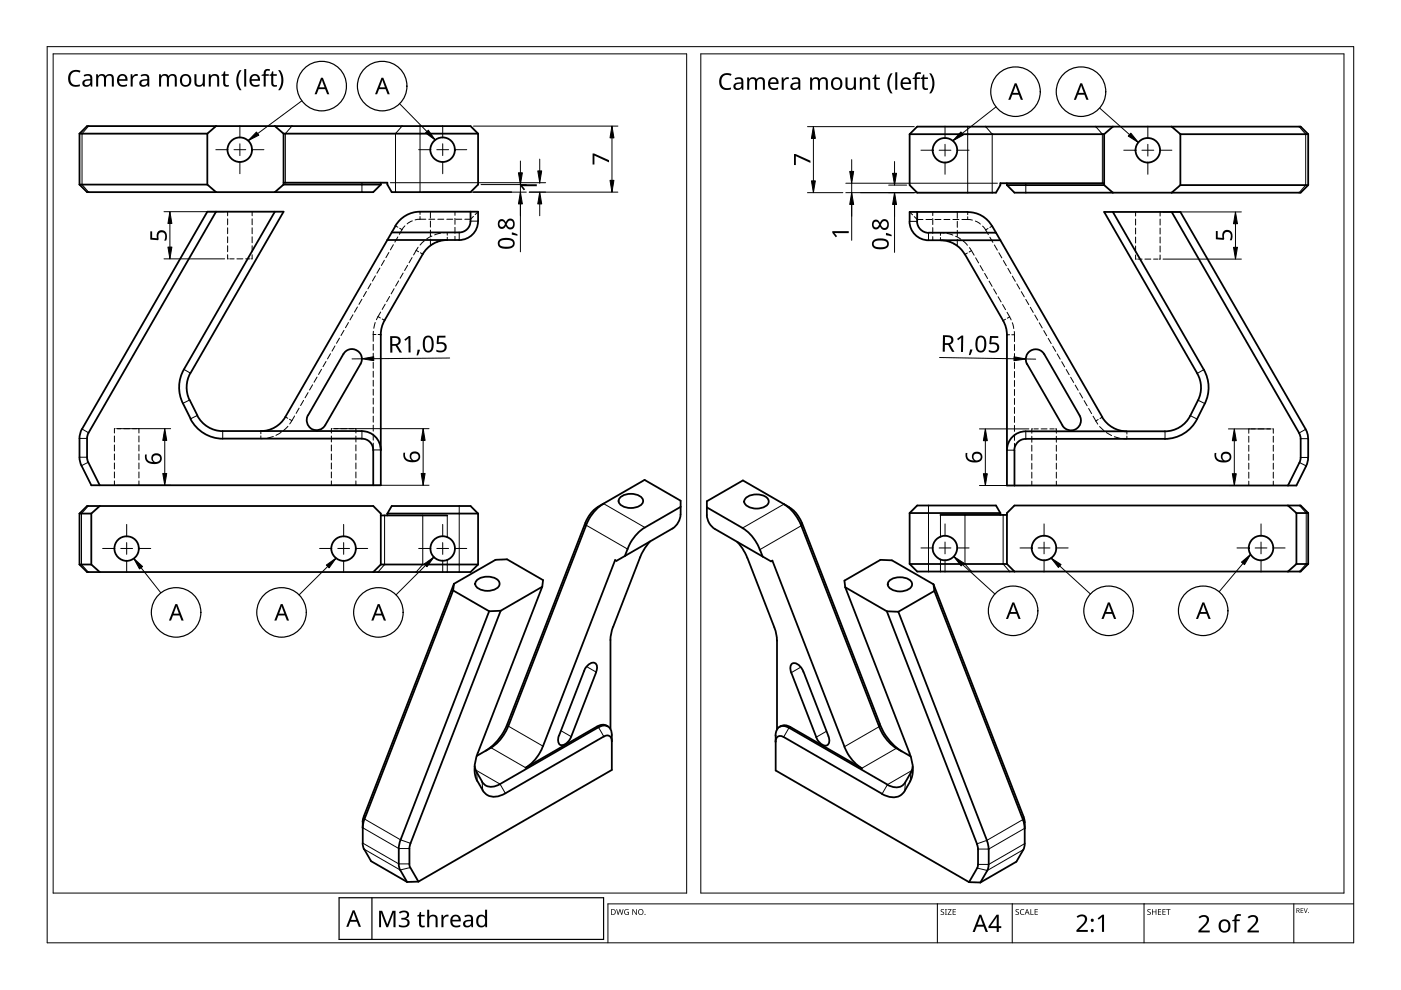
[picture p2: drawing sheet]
<svg xmlns="http://www.w3.org/2000/svg" width="297mm" height="210mm" viewBox="0 0 297 210" stroke-linecap="round" stroke-linejoin="round" font-family="sans-serif">
<g fill="none" stroke="#000" stroke-width=".38">
<path d="M16.9 39.1l1.6 1.6h60.6l1.6-1.6M16.9 39.1h27.1M16.9 28.3l1.6-1.6h81.3l1.6 1.6M16.9 28.3v10.8M44 28.3v10.8M44 39.1l1.8 1.6M44 28.3h-27.1M45.8 26.7l-1.8 1.6M58.3 26.7l1.8 1.6M60.1 28.3h41.3M60.1 39.1l-1.8 1.6M60.1 28.3v10.8"/>
<path d="M80.7 38.7v.4M80.7 39.1h-20.6M101.4 28.3v10.8l-1.6 1.6h-16.7l-1-1.6v-.4h-22M192.9 28.4v10.8l1.6 1.6h16.7l.9-1.6v-.4h22M192.9 28.4l1.6-1.6h81.3l1.6 1.6M192.9 28.4h41.2M213.5 39.2l1.6 1.6h60.7l1.6-1.6M213.5 39.2h20.6M213.5 38.8v.4M234.1 28.4v10.8M234.1 39.2l1.9 1.6M235.9 26.8l-1.8 1.6"/>
<path d="M248.4 26.8l1.9 1.6M250.3 28.4v10.8M250.3 39.2h27.1M250.3 39.2l-1.9 1.6M277.4 28.4v10.8M277.4 28.4h-27.1M45.8 44.9l-27 46.9M58.3 44.9l-19.3 33.4a7.6 7.6 0 0 0-.2 7.2M82.1 50.9l-21.6 37.5a6.1 6.1 0 0 1-5.2 3M83.8 47.9a6.1 6.1 0 0 1 5.3-3h12.3a5.6 5.6 0 0 1-1.2 4.8 4.1 4.1 0 0 1-2.9 1.2M83.9 47.9l-1.8 3M94.8 50.9a6 6 0 0 0-5.2 3l-8.1 14-.6 1.5-.2 1.6"/>
<path d="M97.4 49.3h-14.3M97.4 50.9h-15.3M99.8 44.9a4.3 4.3 0 0 1-.6 3.5 2.45 2.45 0 0 1-1.9 .9M192.8 47a4 4 0 0 0 4 3.9h15.3M194.4 47a2.48 2.48 0 0 0 2.4 2.4M194.5 44.9v2M196.9 49.3h14.3M199.4 50.9a5.9 5.9 0 0 1 5.2 3M204.6 53.9l8.1 14.1M205.1 45a5.8 5.8 0 0 1 5.3 3M205.2 44.9h-12.3v2M210.4 47.9l23.3 40.5a6.1 6.1 0 0 0 5.2 3.1"/>
<path d="M235.9 44.9l19.3 33.5a7.6 7.6 0 0 1 .2 7.2l-1.6 3.2M248.4 44.9l27 46.9M40.3 79.1a6.2 6.2 0 0 0-.1 5.7M40.4 79.1l19.7-34.2h-16.1l-26.6 46.1M80.7 70.9v32h-61.3l-2.1-4.2-.4-1v-5.2l.5-1.5M212.7 68l.6 1.4 .2 1.6M213.5 71v31.9h61.4l2-4.1M217.8 77.2a2.11 2.11 0 0 1 .7-2.8 2.11 2.11 0 0 1 2.9 .7l7.5 13M217.8 77.2l7.5 13a2.11 2.11 0 0 0 2.8 .8 2.11 2.11 0 0 0 .8-2.9M18.7 98l2.4 4.9M18.8 91.8l-.3 1.2v3.9l.2 1.2M38.8 85.5l1.6 3.3"/>
<path d="M40.2 84.8l1.7 3.3M40.4 88.8a7.8 7.8 0 0 0 6.8 4.2M41.8 88.1a6.1 6.1 0 0 0 5.4 3.3M47.2 93h29.5M47.2 91.4h29.5M69 90.1l7.5-13a2.1 2.1 0 0 0-.8-2.8 2.1 2.1 0 0 0-2.9 .7l-7.5 13.1a2.11 2.11 0 0 0 .8 2.8 2.11 2.11 0 0 0 2.8-.7M76.7 93a2.36 2.36 0 0 1 2.4 2.4v7.5M76.7 91.4a4 4 0 0 1 4 4M215.1 95.4v7.5M217.5 93.1a2.42 2.42 0 0 0-2.4 2.4M217.5 93h29.5M247 91.4l-29.5 .1a4 4 0 0 0-4 4"/>
<path d="M253.8 88.9a7.6 7.6 0 0 1-6.8 4.2M254 84.9a6.1 6.1 0 0 0-.2-5.7l-19.7-34.3h16.2l26.5 46.1 .5 1.2v.8M254 84.9a11.7 11.7 0 0 1-3.2 5.2 6.1 6.1 0 0 1-3.8 1.4M275.4 91.8l.4 1.2v4l-.3 1.1M275.5 98.1l-2.4 4.8M277.3 97v.7l-.4 1.1M277.4 93v4M16.9 108.9l1.6-1.6h60.6l1.6 1.6v10.8M16.9 108.9v10.8M16.9 119.7h2.5M16.9 119.7l1.6 1.6h81.3l1.6-1.6M19.4 108.9h-2.5"/>
<path d="M19.4 108.9v10.8M19.4 119.7l1.7 1.6M21.1 107.3l-1.7 1.6M80.7 119.7h20.7M80.7 119.7l-1.6 1.6M82.1 108.9l1-1.6h16.7l1.6 1.6M82.1 108.9v.4M82.1 108.9h19.3M94.8 109.3h-14.1M101.4 108.9v10.8M124.3 111.4l-16.6 42.6a9.4 9.4 0 0 1-3.6 4.6M127.9 106.8a9.2 9.2 0 0 0-3.7 4.6"/>
<path d="M128 106.8a7.2 7.2 0 0 0-3.8 3.7l-16.6 42.9M128 106.8l8.7-5 7.6 4.4v2.9a3.8 3.8 0 0 1-1.7 3l-11.9 6.8-.3-.1-15.3 39.4a9.4 9.4 0 0 1-3.7 4.6M131.5 105.5a3.5 3.5 0 0 1 4.8 .3 1.28 1.28 0 0 1-1.2 1.7 3.5 3.5 0 0 1-3.9-.9l-.1-.4zM133.1 116.4l-.6 1.5M136.7 111.9a9.2 9.2 0 0 0-3.6 4.5M137.8 114.8l-1.1 1.5-.8 1.5-5.9 15.1M144.3 107.5l-7.6 4.3M149.9 109.2a3.8 3.8 0 0 0 1.7 3M149.9 107.6l7.5 4.4M151.6 112.2l11.9 6.8 .3-.1 15.2 39.4a9.8 9.8 0 0 0 3.7 4.6M156.3 114.9l1.2 1.5 .9 1.9 5.8 14.7 .4 1.4 .1 1.4v18.9M157.4 112a8.8 8.8 0 0 1 3.7 4.6"/>
<path d="M158.2 105.6a3.8 3.8 0 0 1 4.4 0 1.23 1.23 0 0 1 .2 1.3 1.23 1.23 0 0 1-1.1 .7 3.5 3.5 0 0 1-3.8-.9l-.1-.3zM161.1 116.5l.6 1.5M166.2 106.9a9.3 9.3 0 0 1 3.7 4.6l16.5 42.6a9.8 9.8 0 0 0 3.7 4.6M167.3 107.6a6.6 6.6 0 0 1 2.7 3.3M167.3 107.5l-9.8-5.6-7.6 4.4v2.9M170 110.9l16.6 42.6M192.9 119.6l1.6 1.6h81.3l1.6-1.6M192.9 119.6h20.6M192.9 108.8h19.2M192.9 108.8v10.8M199.4 109.2h14.1M212.1 108.8l-.9-1.6h-16.7l-1.6 1.6"/>
<path d="M212.1 108.8v.4M213.5 119.6l1.6 1.6M273.1 107.2l1.8 1.6M274.9 108.8h2.5M274.9 108.8v10.8M274.9 119.6l-1.8 1.6M274.9 119.6h2.5M277.4 108.8v10.8M277.4 108.8l-1.6-1.6h-60.7l-1.6 1.6v10.8M96.1 125.2l7.6 4.4M96.1 125.2l-18.8 48.5-.4 1.8M96.2 123.8l-.1 1.4"/>
<path d="M96.2 123.8l-19.1 49.3-.2 1.1M96.2 123.8l8.9-5.1 2.4-.1 7.6 4.4-.1 1.4M101.1 123a3.8 3.8 0 0 1 4.5 0 1.24 1.24 0 0 1 .2 1.3 1.24 1.24 0 0 1-1.1 .8 3.5 3.5 0 0 1-3.9-.9v-.4zM103.7 129.6l-18.8 48.5-.4 1.8M106.1 129.5l-2.4 .1M106.1 129.5l-19.1 49.3M115 124.4l-13.7 35.2M115 124.4l-8.9 5.1M130 132.9l-.4 1.4-.2 1.4v18.9M179.2 124.5l8.8 5.1M179.2 124.5l13.6 35.2a7.1 7.1 0 0 1 .2 6M188 129.6l19.1 49.3"/>
<path d="M188 129.6l2.5 .1M188.6 123.1a3.9 3.9 0 0 1 4.4 0 1.25 1.25 0 0 1 .2 1.3 1.25 1.25 0 0 1-1.1 .8 3.4 3.4 0 0 1-3.8-.9l-.1-.4zM190.5 129.7l18.7 48.5M197.9 123.9l-8.8-5.1-2.4-.1-7.7 4.4 .2 1.4M197.9 123.9l19.1 49.3M197.9 123.9l.2 1.4M198.1 125.3l18.8 48.5M198.1 125.3l-7.6 4.4M101.3 159.6a7.4 7.4 0 0 0-.1 6M104.1 158.5l-3 1.8M107.6 153.4a11.8 11.8 0 0 1-4.6 5.8M118.5 156a1.35 1.35 0 0 0 .6 2 2.66 2.66 0 0 0 2-1.8"/>
<path d="M123.8 142.3a2.6 2.6 0 0 1 2-1.8 1.26 1.26 0 0 1 .6 2M123.8 142.3l-5.3 13.7M126.4 142.5l-5.3 13.7M126.6 154l-15.1 8.8M126.9 154.2a1.72 1.72 0 0 1 2-.2 1.72 1.72 0 0 1 .8 1.8v7.4l-41 23.7M126.9 154.2l-20.9 12M128 156.2a1.03 1.03 0 0 1 1.2-.1 1.03 1.03 0 0 1 .5 1.1M128 156.2l-20.9 12a3.5 3.5 0 0 1-4.3-.1l-.5-.5M128.6 153.9a1.79 1.79 0 0 0-2 .2M128.6 153.8l.3 .2M164.4 156a1.73 1.73 0 0 1 .8-1.9 1.73 1.73 0 0 1 2.1 .2l20.9 12.1M164.5 155.9v7.5l41 23.6"/>
<path d="M165.6 154a1.8 1.8 0 0 1 2 .1l15.1 8.8M165.6 153.9l-.3 .2M166.1 156.3a1.06 1.06 0 0 0-1.2-.1 1.06 1.06 0 0 0-.5 1.1M166.2 156.3l20.8 12M170.3 142.4a2.58 2.58 0 0 0-2-1.8 1.31 1.31 0 0 0-.5 2l5.3 13.7a2.61 2.61 0 0 0 2 1.8 1.29 1.29 0 0 0 .5-2M170.3 142.4l5.3 13.7M186.5 153.5a12.2 12.2 0 0 0 4.7 5.8M190.1 158.6l3 1.8M76.9 178.8l.3 1.3M76.9 174.2v4.6M84.5 179.9l.1 4 1.7 3.1M86.8 179.9v3.3"/>
<path d="M87 178.8l-.2 1.1M100.6 162.4l.4 1.4M101.1 163.7l1.1 2M101.2 165.5l1.1 2M102.2 165.7a2.55 2.55 0 0 0 3.8 .6M191.8 167.7a3 3 0 0 1-4.2 .9l-.6-.3M193 165.7l-1.2 2M193.5 162.5l-.3 1-1.3 2.4a2.33 2.33 0 0 1-3.2 .8l-.6-.3M207.1 178.9l.2 1.2M209.2 178.2l.3 .7 .1 1.2M216.9 173.8l.4 1.9M217 173.2l.2 .9v5.1l-.2 1-1.5 2.5-7.6 4.4"/>
<path d="M77.2 180l1.5 2.6 7.6 4.4M86.8 183.2l.2 .8M87 183.9l1.7 3M88.7 186.9l-2.4 .1M205.5 187l2.4 .1M207.2 184.1l-1.7 2.9M207.3 183.3l-.1 .8M207.4 180v3.3M209.6 183.3l-.2 1-1.5 2.8M209.6 180v3.3"/>
<circle cx="50.8" cy="31.7" r="2.59"/>
<circle cx="93.8" cy="31.7" r="2.59"/>
<circle cx="200.3" cy="31.9" r="2.61"/>
<circle cx="243.4" cy="31.9" r="2.6"/>
<circle cx="26.8" cy="116.3" r="2.59"/>
<circle cx="72.8" cy="116.3" r="2.6"/>
<circle cx="93.9" cy="116.3" r="2.6"/>
<circle cx="200.4" cy="116.2" r="2.61"/>
<circle cx="221.3" cy="116.2" r="2.61"/>
<circle cx="267.4" cy="116.2" r="2.6"/>
</g>
<g fill="none" stroke="#000" stroke-width=".21">
<path d="M18.8 26.7l-1.4 1.6v10.8l1.4 1.6M61.9 26.7l-1.4 1.6v10.4M76.7 38.7v2M85.2 26.7l-1.3 1.6v12.4M89.1 26.7v14M205.2 26.8v14M209 26.8l1.4 1.6v12.4M217.5 38.8v2M232.3 26.8l1.4 1.6v10.4M275.4 26.8l1.4 1.6v10.8l-1.4 1.6M97.4 49.3v1.6M99.8 46.9h1.6"/>
<path d="M192.9 46.9h1.6M196.9 49.3v1.6M39 78.3l1.4 .8M255.2 78.4l-1.4 .8M17.4 91l1.4 .8M18.5 93h-1.6M18.5 96.9h-1.6M18.7 98l-1.4 .7M40.2 84.8l-1.4 .7M41.9 88.1l-1.5 .7M47.2 91.4v1.6M76.7 91.4v1.6"/>
<path d="M79.1 95.4h1.6M213.5 95.4h1.6M217.5 91.4v1.6M247 91.4v1.6M252.4 88.1l1.4 .7M254 84.9l1.4 .7M275.5 98.1l1.4 .7M276.8 91l-1.4 .8M277.4 93h-1.6M277.4 97h-1.6M18.7 107.3l-1.4 1.6v10.8l1.4 1.6M81.5 109.3v10.4l-1.3 1.6"/>
<path d="M89.6 109.3v10.4l-1.4 1.6M94.8 109.3v4.6M94.8 118.7v2.6M97.4 107.3v14M124.1 110.8l.2 .6 8.8 5M128 106.8l8.7 5M166.2 106.9l-8.8 5.1M170 110.9l-.1 .6-8.8 5M196.9 107.2v14M199.4 109.2v4.6M199.4 118.6v2.6M204.6 109.2v10.4l1.4 1.6"/>
<path d="M212.7 109.2v10.4l1.4 1.6M275.5 107.2l1.4 1.6v10.8l-1.4 1.6M104.1 158.5l7.4 4.3M107.6 153.4l.2 .6 7.3 4.2M118.9 154.9l2.2 1.3M124.4 141.3l2 1.2M126.6 154l.3 .2 1.1 2M167.6 154.1l-.3 .2-1.1 2M169.8 141.4l-2 1.2M175.2 155l-2.1 1.3M186.6 153.5l-.2 .6-7.4 4.2M190.1 158.6l-7.4 4.3"/>
<path d="M76.9 178.8l7.6 4.4h2.3M76.9 175.5l7.6 4.4h2.3M77.1 173.1l.2 .6 7.6 4.4 2.1 .7M100.9 163.3l5.1 2.9 1.1 2M101.1 163.7l.1 1.8M102.2 165.7l.1 1.8M192 165.8l-.2 1.9M193.1 163.8l-.1 1.9M193.3 163.4l-5.1 3-1.2 1.9M217 173.2l-.1 .6-7.7 4.4-2.1 .7M217.3 175.6l-7.7 4.4h-2.2M217.3 178.9l-7.7 4.4h-2.2"/>
<path d="M77.2 180l7.6 4.5 2.2-.6M217 180.2l-7.7 4.4-2.1-.5"/>
</g>
<g fill="none" stroke="#000" stroke-width=".21">
<path d="M48.3 44.9v.9M48.3 46.4v1.3M48.3 48.3v1.3M48.3 50.2v1.3M48.3 52.1v1.3M48.3 54v.9h.1M49.6 54.9h-.9M50.2 54.9h1.3M52.1 54.9h.9M53.5 44.9v.9M53.5 46.4v1.3M53.5 48.3v1.3"/>
<path d="M53.5 50.2v1.3M53.5 52.1v1.3M53.5 54v.9h-.2M79.6 58.5l-.6 1.1M80.5 56.8l-.6 1.1M81.5 55.2l-.6 1.1M82.4 53.5l-.6 1.1M83.4 51.9l-.6 1.1M84.4 50.2l-.7 1.1M84.5 59.6l-.6 1.1M85.5 57.9l-.7 1.1M85.9 47.9l-1.2 1.8"/>
<path d="M86.4 56.3l-.6 1.1M87.4 54.6l-.7 1.1M87.4 46.8l-1.1 .7M88.2 53.1l-.5 1M88.6 52.4l-.4 .7M90 51.1l-.9 .9M90.3 46.5l-2.3 .1M90.9 46.5h1.3M91.3 44.9v1.3M91.3 46.9v1.3M91.3 48.8v1.3M91.3 50.7v1.4"/>
<path d="M91.6 50.1l-1.1 .5M91.9 51.6l-.7 .5M92.8 46.5h1.3M93.3 51.1l-.8 .3M93.4 49.5l-1.2 .3M94.7 46.5h1.3M94.8 49.3h-.8M96.5 44.9v.8M96.5 46.3v1.3M96.5 48.2v1.3M96.5 50.1v.8M96.6 46.5h1.3"/>
<path d="M100.4 45.9l-.6 .6h-1.3M101.4 44.9l-.7 .6M192.9 44.9l.6 .7M193.8 45.9l.7 .6h1.2M196.3 46.5h1.3M197.8 44.9v.8M197.8 46.3v1.3M197.8 48.3v1.2M197.8 50.2v.7M198.2 46.5h1.3M199.4 49.4h.8M200.1 46.5h1.3"/>
<path d="M200.8 49.5l1.2 .3M200.9 51.2l.8 .2M202 46.5h1.3M202.6 50.1l1.1 .6M203 50.7l-.1 1.4-.7-.4M203 44.9v1.4M203 46.9v1.3M203 48.8v1.3M203.9 46.5h1.3M204.2 51.1l.9 .9M205.1 46.5l1.1 .2M205.5 52.5l1 1.6"/>
<path d="M206.8 46.9l1.1 .6M206.9 54.7l.6 1.1M207.8 56.3l.6 1.1M208.3 47.9l.7 .8M208.8 58l.6 1.1M209 48.7l.6 1M209.7 59.6l.6 1.1M209.9 50.3l.6 1.1M210.8 51.9l.7 1.1M211.8 53.6l.6 1.1M212.7 55.2l.7 1.1M213.7 56.9l.6 1.1"/>
<path d="M214.6 58.5l.7 1.1M240.8 44.9v.9M240.8 46.4v1.3M240.8 48.3v1.3M240.8 50.3v1.2M240.8 52.2v1.2M240.8 54.1v.8h.1M241.2 54.9h.9M242.7 54.9h1.3M245.5 54.9h-.9M246 44.9v.9M246 46.4v1.3"/>
<path d="M246 48.3v1.3M246 50.3v1.2M246 52.2v1.2M246 54.1v.8h-.2M67.2 79.9l-.6 1.1M68.2 78.3l-.7 1.1M69.1 76.6l-.6 1.1M70.1 75l-.7 1.1M71 73.3l-.6 1.1M72 71.7l-.7 1.1M72.9 70l-.6 1.1M73.9 68.4l-.7 1.1"/>
<path d="M74.8 66.7l-.6 1.1M75.8 65.1l-.6 1.1M76.7 63.4l-.6 1.1M77.7 61.8l-.6 1.1M78.6 60.1l-.6 1.1M79.1 70.9v1.5M79.1 73v1.3M79.1 74.9v1.3M79.1 76.8v1.3M79.1 78.7v1.3M79.2 70.2l-.1 .8M79.5 68.4l-.3 1.2"/>
<path d="M80.1 67.2l-.3 .6M80.7 66.2l-.5 .9M81.7 64.5l-.7 1.1M82.6 62.9l-.6 1.1M83.6 61.2l-.7 1.1M210.7 61.3l.6 1.1M211.6 62.9l.6 1.1M212.6 64.6l.6 1.1M213.5 66.2l.6 1M214 67.2l.4 .6M214.6 68.4l.3 1.3M215.1 70.3v.7"/>
<path d="M215.1 71v1.4M215.1 73.1v1.2M215.1 75v1.2M215.1 76.9v1.2M215.1 78.8v1.2M215.6 60.2l.6 1.1M216.5 61.8l.7 1.1M217.5 63.5l.6 1.1M218.4 65.1l.7 1.1M219.4 66.8l.6 1.1M220.3 68.4l.7 1.1M221.3 70.1l.6 1.1"/>
<path d="M222.2 71.7l.7 1.1M223.2 73.4l.6 1.1M224.1 75l.7 1.1M225.1 76.7l.6 1.1M226.1 78.3l.6 1.1M227 80l.6 1.1M24.3 92.4v1.3M24.3 94.3v1.3M24.3 96.3v1.2M24.3 98.2v1.2M24.4 90.9h-.1v.9M24.7 90.9h.9"/>
<path d="M26.2 90.9h1.3M29 90.9h-.9M29.3 90.9h.2v.9M29.5 92.4v1.3M29.5 94.3v1.3M29.5 96.3v1.2M29.5 98.2v1.2M56.1 93h-.8M58 92.6l-1.3 .3M59.6 91.7l-1.1 .6M61 90.4l-.9 .9M61.8 89.2l-.4 .7"/>
<path d="M62.5 88.2l-.6 1M63.4 86.5l-.6 1.1M64.4 84.9l-.7 1.1M65.3 83.2l-.6 1.1M66.3 81.6l-.7 1.1M70.3 92.4v1.3M70.3 94.3v1.3M70.3 96.3v1.2M70.3 98.2v1.2M70.4 90.9h-.1v.9M70.7 90.9h.9M72.2 90.9h1.3"/>
<path d="M75 90.9h-.9M75.3 90.9h.2v.9M75.5 92.4v1.3M75.5 94.3v1.3M75.5 96.3v1.2M75.5 98.2v1.2M79.1 80.6v1.3M79.1 82.5v1.3M79.1 84.4v1.3M79.1 86.3v1.3M79.1 88.2v1.3M79.1 90.1v1.3"/>
<path d="M79.1 92v1.3M79.1 94v1.4M215.1 80.7v1.2M215.1 82.6v1.2M215.1 84.5v1.3M215.1 86.4v1.3M215.1 88.3v1.3M215.1 90.2v1.3M215.1 92.1v1.3M215.1 94v1.4M218.8 92.5v1.3M218.8 94.4v1.3"/>
<path d="M218.8 96.3v1.3M218.8 98.2v1.3M218.9 90.9h-.1v1M220.1 90.9h-.9M220.7 90.9h1.3M222.6 90.9h.9M223.8 90.9h.2v1M224 92.5v1.3M224 94.4v1.3M224 96.3v1.3M224 98.2v1.3M228 81.6l.6 1.1"/>
<path d="M228.9 83.3l.6 1.1M229.9 84.9l.6 1.1M230.8 86.6l.6 1.1M231.8 88.2l.9 1.7M233.1 90.4l1 .9M234.6 91.7l1.1 .6M236.3 92.6l1.1 .3M238.1 93l.8 .1M264.8 92.5v1.3M264.8 94.4v1.3M264.8 96.3v1.3M264.8 98.2v1.3"/>
<path d="M264.9 90.9h-.1v1M266.1 90.9h-.9M266.7 90.9h1.3M268.6 90.9h.9M269.8 90.9h.2v1M270 92.5v1.3M270 94.4v1.3M270 96.3v1.3M270 98.2v1.3M24.3 100.1v1.2M24.3 102v.9M29.5 100.1v1.2"/>
<path d="M29.5 102v.9M70.3 100.1v1.2M70.3 102v.9M75.5 100.1v1.2M75.5 102v.9M218.8 100.1v1.3M218.8 102v.9M224 100.1v1.3M224 102v.9M264.8 100.1v1.3M264.8 102v.9M270 100.1v1.3"/>
<path d="M270 102v.9"/>
</g>
<g fill="none" stroke="#000" stroke-width=".21">
<path d="M83.9 47.9l.5 .3M84.7 48.4l.5 .3M88.2 53.1l.5 .3M89.1 44.9v.6M89.1 45.9v.6M89.1 53.6l.5 .3M94.8 49.3v.6M94.8 50.3v.6M199.4 49.3v.6M199.4 50.4v.5M205.1 53.7l-.5 .2M205.2 44.9v.6"/>
<path d="M205.2 46v.5M206 53.1l-.5 .3M209.5 48.5l-.5 .2M210.4 47.9l-.5 .3M79.1 70.9h.6M80.2 67.1l.4 .3M80.2 70.9h.5M81 67.6l.5 .3M213.2 67.7l-.5 .3M213.5 71h.6M214.1 67.2l-.5 .3M214.5 71h.6"/>
<path d="M55.3 91.4v.6M55.3 92.4v.6M60.5 88.4l.5 .3M61.4 88.9l.5 .3M232.8 89l-.5 .2M233.7 88.4l-.5 .3M238.9 91.4v.6M238.9 92.5v.5"/>
</g>
<path d="M198.7 191.6v8.3M214.6 191.6v8.3M242.6 191.6v8.3M274.3 191.6v8.3M287 191.6h-158.1v8.3" fill="none" stroke="#000" stroke-width=".21"/>
<g fill="#000">
<path d="M130.7 192.8h.1l.3 1 .3-1h.1l.3 1 .2-1h.2l-.3 1.2h-.2l-.3-1.1-.3 1.1h-.1zM132.5 192.9l.6-.2 .2 .1v.1a.5 .5 0 0 0-.8 .4 .5 .5 0 0 0 .7 .5v-.3h-.3v-.2h.4v.6a.66 .66 0 0 1-.8-.1 .66 .66 0 0 1 0-.9zM134.1 192.8h.1l.7 1v-1h.1v1.2h-.1l-.7-1v1h-.1zM199.5 192.9l.4-.2 .3 .1-.1 .1a.25 .25 0 0 0-.4-.1 .25 .25 0 0 0 0 .4l.4 .2 .1 .4-.4 .2-.4-.1 .1-.1a.27 .27 0 0 0 .4 .1 .27 .27 0 0 0 0-.4l-.4-.3zM200.3 192.8h.5l-.2 .1v1l.2 .1h-.5l.2-.1v-1zM200.9 192.8h.8l-.6 1h.7v.2h-.9l.6-1.1h-.6zM202 192.8h.7v.1h-.6v.4h.5v.1h-.5v.4h.6v.2h-.7zM215.4 192.9l.4-.2 .2 .1v.1a.25 .25 0 0 0-.4-.1 .25 .25 0 0 0 0 .4l.4 .2v.4l-.4 .2-.3-.1 .1-.1a.27 .27 0 0 0 .4 .1 .27 .27 0 0 0-.1-.4l-.3-.3zM216.4 192.9l.4-.2 .4 .1-.1 .1a.49 .49 0 0 0-.7 .5 .49 .49 0 0 0 .7 .4 .57 .57 0 0 1-.8 0 .57 .57 0 0 1 .1-.8zM218.5 192.8h.1v1h.6v.2h-.7zM219.4 192.8h.6v.1h-.5v.4h.5v.1h-.5v.4h.5v.2h-.6zM228.3 194.3a1.21 1.21 0 0 1 1.4-.4 1.21 1.21 0 0 1 .8 1.2l-.4 .7-1.3 1.4h1.8v.4h-2.4v-.4l1.2-1.2a1.03 1.03 0 0 0 .3-1.7h-.5l-.7 .3z"/>
<path d="M232.7 194.7l1-.8h.4v3.7h-.5l.1-3.2-.7 .6zM243.3 192.9l.4-.2 .3 .1-.1 .1a.25 .25 0 0 0-.4-.1 .25 .25 0 0 0 0 .4l.4 .2 .1 .4-.4 .2-.4-.1 .1-.1a.27 .27 0 0 0 .5 .1 .27 .27 0 0 0-.1-.4l-.4-.3zM244.3 192.8h.1v.5h.6v-.5h.2v1.2h-.2v-.6h-.6v.6h-.1zM245.5 192.8h.7v.1h-.5v.4h.5v.1h-.5v.4h.5v.2h-.7zM246.5 192.8h.6v.1h-.5v.4h.5v.1h-.5v.4h.5v.2h-.6zM247.3 192.8h.9v.1h-.4v1.1h-.2v-1.1h-.3zM254.1 194.4a1.21 1.21 0 0 1 1.4-.4 1.21 1.21 0 0 1 .8 1.2l-.3 .7-1.4 1.4h1.9v.4h-2.4v-.4l1.1-1.1a1.03 1.03 0 0 0 .3-1.8h-.5l-.6 .3zM261.9 194l.5-.2h.5l.2 .1-.1 .3a.58 .58 0 0 0-.7 .1 .58 .58 0 0 0-.1 .7h.7v.3h-.7v2.4h-.5v-2.4h-.5v-.2l.5-.2zM264.5 194.4a1.21 1.21 0 0 1 1.4-.4 1.21 1.21 0 0 1 .8 1.2l-.3 .7-1.3 1.4h1.8v.4h-2.4v-.4l1.1-1.1a1.03 1.03 0 0 0 .3-1.8h-.5l-.6 .3zM275.8 192.6h.5v.1h-.4v.3h.4v.1h-.4v.4h.4v.1h-.5zM276.4 192.6h.1l.3 .8 .3-.8h.2l-.4 1h-.1z"/>
<path d="M129.6 192.8h.3a.55 .55 0 0 1 .6 .6 .56 .56 0 0 1-.6 .6h-.3zM129.7 192.9v.9h.2a.43 .43 0 0 0 .5-.4 .41 .41 0 0 0-.5-.5z"/>
<path d="M135.2 193.4a.61 .61 0 0 1 1.2 0 .61 .61 0 0 1-1.2 0zM135.6 193a.47 .47 0 0 0-.1 .7 .47 .47 0 0 0 .7-.1 .45 .45 0 0 0 0-.6 .45 .45 0 0 0-.6 0z"/>
<path d="M207.6 193.9h.4l1.5 3.7h-.5l-.5-1.1h-1.4l-.4 1.1h-.5zM207.8 194.4l-.5 1.7h1.1z"/>
<path d="M211.3 193.9h.5v2.5h.5v.4h-.5v.8h-.5v-.8h-1.7v-.4zM211.3 194.4l-1.3 2h1.3z"/>
<path d="M217.7 192.8h.1l.5 1.2h-.2l-.1-.4h-.5l-.1 .4h-.2zM217.8 192.9l-.2 .6h.4z"/>
<path d="M258.7 195.3a1.28 1.28 0 0 1 1.5-.3 1.28 1.28 0 0 1 .7 1.3 1.3 1.3 0 0 1-1.5 1.4 1.3 1.3 0 0 1-1-1.7zM259.1 195.4l-.3 .9a.83 .83 0 0 0 .8 1.1 .83 .83 0 0 0 .8-1.1 .84 .84 0 0 0-.3-.9 .84 .84 0 0 0-1 0z"/>
<path d="M274.9 192.6h.3a.29 .29 0 0 1 .3 .2 .29 .29 0 0 1-.2 .3l.3 .5h-.2l-.2-.4h-.2v.4h-.1zM275 192.7v.3h.2a.19 .19 0 0 0 .2-.1 .19 .19 0 0 0-.3-.2z"/>
<circle cx="136.8" cy="193.9" r=".11"/>
<circle cx="231.6" cy="197.3" r=".33"/>
<circle cx="231.6" cy="195.1" r=".34"/>
<circle cx="277.5" cy="193.5" r=".09"/>
</g>
<path d="M10 9.9h277v190h-277z" fill="none" stroke="#000" stroke-width=".21"/>
<g fill="#000">
<path d="M80.4 193.1h.6l1.1 2.9 1.1-2.9h.7v3.5h-.5l.1-3.1-1.2 3.1h-.4l-1.1-3.1v3.1h-.4zM84.6 193.4a1.25 1.25 0 0 1 1.2-.4 1.25 1.25 0 0 1 .9 .9 .85 .85 0 0 1-.7 .9 .93 .93 0 0 1 .9 1 .93 .93 0 0 1-1.1 .8l-1.2-.1v-.5a1.24 1.24 0 0 0 1.8-.2 .71 .71 0 0 0-1-.8h-.3v-.4a.81 .81 0 0 0 .9-.1 .81 .81 0 0 0 .3-.8 1.02 1.02 0 0 0-1.5 0zM89 193.4h.3v.6h.7v.3h-.7v1.5l.2 .5 .6-.1v.4a.8 .8 0 0 1-1.3-.8v-1.5h-.3v-.2l.3-.2zM90.6 192.9h.4v1.4a1 1 0 0 1 1.1-.3 1 1 0 0 1 .7 .9v1.7h-.4v-1.7a.7 .7 0 0 0-.9-.6 .7 .7 0 0 0-.5 .9v1.4h-.4zM93.6 194h.3l.1 .5 .5-.5h.6v.3h-.5a.84 .84 0 0 0-.6 .9v1.4h-.4z"/>
<path d="M74.8 193h.4l1.3 3.5h-.4l-.4-1.1h-1.4l-.4 1.1h-.5zM75 193.5l-.6 1.5h1.1z"/>
<path d="M95.8 194.3a1.13 1.13 0 0 1 1.4-.2 1.13 1.13 0 0 1 .5 1.3h-1.8a1 1 0 0 0 .6 .9 1 1 0 0 0 1.1-.2v.4l-.9 .1a1.39 1.39 0 0 1-1.2-.8 1.39 1.39 0 0 1 .3-1.5zM96.1 194.5l-.2 .5h1.3a.65 .65 0 0 0-.3-.7 .65 .65 0 0 0-.8 .2z"/>
<path d="M98.5 194.2a1.07 1.07 0 0 1 1.1-.3 1.07 1.07 0 0 1 .7 .9v1.8h-.3l-.1-.4a.85 .85 0 0 1-1.3 .3 .85 .85 0 0 1 .1-1.3l1.2-.2a.61 .61 0 0 0-.3-.7 .61 .61 0 0 0-.7 0l-.3 .2zM98.7 195.5v.1a.55 .55 0 0 0 .2 .7 .55 .55 0 0 0 .8-.2l.2-.8z"/>
<path d="M101.4 194.1a1.1 1.1 0 0 1 1.5 .2l-.1-1.4h.5v3.7h-.4l-.1-.4-.3 .3-.5 .1a1.44 1.44 0 0 1-1.1-1 1.44 1.44 0 0 1 .5-1.5zM101.7 194.4a1.14 1.14 0 0 0 .4 1.9 1.06 1.06 0 0 0 .6-1.8l-.4-.2z"/>
</g>
<path d="M71.9 190.3h56.1v8.9h-56.1zM78.9 190.3v8.9" fill="none" stroke="#000" stroke-width=".25"/>
<g fill="none" stroke="#000" stroke-width=".21">
<path d="M45.8 31.7h2.6M50.9 34.2v2.6M50.9 26.6v2.6M50.9 30.5v2.5M52.1 31.7h-2.5M56 31.7h-2.6M88.8 31.7h2.6M93.9 26.6v2.6M93.9 30.5v2.5M93.9 34.2v2.6M95.1 31.7h-2.5M99 31.7h-2.6"/>
<path d="M195.3 31.8h2.6M200.4 34.3v2.6M200.4 26.7v2.6M200.4 30.6v2.5M201.6 31.8h-2.5M205.5 31.8h-2.6M238.3 31.8h2.6M243.4 26.7v2.6M243.4 30.6v2.5M243.4 34.3v2.6M244.6 31.8h-2.5M248.5 31.8h-2.6"/>
<path d="M24.4 116.3h-2.6M25.6 116.3h2.5M26.9 118.8v2.6M26.9 111.2v2.6M26.9 115v2.5M29.4 116.3h2.6M70.4 116.3h-2.6M71.6 116.3h2.5M72.9 111.2v2.6M72.9 115v2.5M72.9 118.8v2.6M75.4 116.3h2.6"/>
<path d="M91.4 116.3h-2.6M92.6 116.3h2.5M93.9 111.2v2.6M93.9 115v2.5M93.9 118.8v2.6M96.4 116.3h2.6M197.9 116.2h-2.6M199.1 116.2h2.5M200.4 118.7v2.6M200.4 111.1v2.6M200.4 114.9v2.5M202.9 116.2h2.6"/>
<path d="M218.9 116.2h-2.6M220.1 116.2h2.5M221.4 111.1v2.6M221.4 114.9v2.5M221.4 118.7v2.6M223.9 116.2h2.6M264.9 116.2h-2.6M266.1 116.2h2.5M267.4 111.1v2.6M267.4 114.9v2.5M267.4 118.7v2.6M269.9 116.2h2.6"/>
</g>
<g fill="none" stroke="#000" stroke-width=".21">
<path d="M82.8 38.7h32.9M100.4 26.7h30.6M110.3 34.1v2.5M110.3 39.1v14.3M111.6 39.1h-9.6M114.4 33.7v2.5M114.4 38.7v.2M129.7 29.2v9M172.5 29.3v9M179.3 38.8h32.2M180.6 33.8v2.5M180.6 38.8v12.2"/>
<path d="M188.4 39.2h3.8M189.7 34.2v2.5M193.8 26.8h-22.6M34.8 44.9h12.8M36 47.4v5M47.6 54.9h-12.8M111.6 40.7h-21.9M114.4 43.2v2.5M131 40.7h-18.8M178.7 40.8h-7.5M189.7 42.7v10.8M210.5 40.8h-31.2"/>
<path d="M261.9 47.4v5M263.2 54.9h-16.6M263.2 44.9h-16.6M76.7 76.1h-2.1M95.3 75.9l-16.1 .2M199.2 75.8l15.8 .3M217.5 76.1h2.1M34.9 93.4v7M36.2 90.9h-11.3M89.7 93.4v7M91 90.9h-20.1M208.9 93.4v7"/>
<path d="M218.1 90.9h-10.4M261.7 93.4v7M269.3 90.9h-8.9M24.9 102.9h11.3M70.9 102.9h20.1M207.7 102.9h10.4M260.4 102.9h8.9"/>
</g>
<g fill="#000" stroke="#000" stroke-width=".21">
<path d="M109.9 36.6h.9l-.5 2.5zM114 36.2h.9l-.5 2.5zM129.7 26.7l.5 2.5h-.9zM129.3 38.2h.9l-.5 2.5zM172.5 26.8l.4 2.5h-.9zM172 38.3h.9l-.4 2.5zM180.2 36.3h.8l-.4 2.5zM189.2 36.7h.9l-.4 2.5zM36 44.9l.4 2.5h-.8zM35.6 52.4h.8l-.4 2.5zM110.3 40.7l.5 2.5h-.9zM114.4 40.7l.5 2.5h-.9z"/>
<path d="M180.6 40.8l.4 2.5h-.8zM189.7 40.8l.4 2.5h-.9zM261.9 44.9l.5 2.5h-.9zM261.5 52.4h.9l-.5 2.5zM76.7 76.1l2.5-.5v.9zM215 75.7l2.5 .4-2.5 .4zM34.9 90.9l.4 2.5h-.8zM89.7 90.9l.4 2.5h-.8zM208.9 90.9l.4 2.5h-.8zM261.7 90.9l.4 2.5h-.8zM34.5 100.4h.8l-.4 2.5zM89.3 100.4h.8l-.4 2.5z"/>
<path d="M208.5 100.4h.8l-.4 2.5zM261.3 100.4h.8l-.4 2.5z"/>
</g>
<g fill="#000">
<path d="M14.9 15.3a1.95 1.95 0 0 1 2.2-.3l-.2 .4a1.36 1.36 0 0 0-1.7 .2 1.36 1.36 0 0 0-.2 1.6 1.32 1.32 0 0 0 1.9 .7v.4a1.77 1.77 0 0 1-2-.3 1.77 1.77 0 0 1-.3-2.1zM20.4 15.7h.3l.1 .4a.99 .99 0 0 1 1.6 0 .93 .93 0 0 1 1.1-.4 .93 .93 0 0 1 .6 1v1.7h-.4v-1.7a.64 .64 0 0 0-.8-.6 .64 .64 0 0 0-.4 .8v1.5h-.5v-1.7a.66 .66 0 0 0-.8-.6 .66 .66 0 0 0-.4 .9v1.4h-.4zM27.7 15.7h.4v.5l.5-.4 .6-.1v.4h-.5a.84 .84 0 0 0-.6 .9v1.4h-.4zM33.7 15.7h.4v.4a.99 .99 0 0 1 1.7 0 .93 .93 0 0 1 1-.4 .93 .93 0 0 1 .7 1v1.7h-.4v-1.7a.64 .64 0 0 0-.8-.6 .64 .64 0 0 0-.5 .8v1.5h-.4v-1.7a.66 .66 0 0 0-.8-.6 .66 .66 0 0 0-.4 .9v1.4h-.5zM41.2 15.7h.5v1.7a.7 .7 0 0 0 .8 .6 .7 .7 0 0 0 .5-.9v-1.4h.4v2.7h-.3l-.1-.4a1.01 1.01 0 0 1-1.1 .4 1.01 1.01 0 0 1-.7-.9zM44.3 15.7h.3l.1 .4a1 1 0 0 1 1.1-.4 1 1 0 0 1 .7 1v1.7h-.5v-1.7a.7 .7 0 0 0-.8-.6 .7 .7 0 0 0-.5 .9v1.4h-.4zM47.5 15.1h.2v.6h.8v.4h-.8v1.5l.3 .4h.5v.3a.8 .8 0 0 1-1.2-.7v-1.5h-.4v-.2l.4-.2zM50.8 14.9h.4a3.6 3.6 0 0 0 0 4.2 .98 .98 0 0 1-.9-.9 3.6 3.6 0 0 1 .5-3.3zM56.1 14.9l.5-.3h.4l.3 .1-.1 .3a.55 .55 0 0 0-.7 .1 .55 .55 0 0 0-.2 .6h.7v.4h-.7v2.3h-.4v-2.3h-.5v-.2l.5-.2zM57.7 15.1h.2v.6h.8v.4h-.8v1.5l.3 .4h.5v.3a.8 .8 0 0 1-1.2-.7v-1.5h-.4v-.2l.4-.2zM59 14.9a.99 .99 0 0 1 .9 .9l.2 1.2a3.2 3.2 0 0 1-.7 2.1h-.4a3.6 3.6 0 0 0 0-4.2zM152.9 16a1.95 1.95 0 0 1 2.2-.3l-.2 .4-.9-.2a1.43 1.43 0 0 0-1.1 1.4 1.43 1.43 0 0 0 1.2 1.4l.9-.1v.3a1.77 1.77 0 0 1-2.1-.3 1.77 1.77 0 0 1-.3-2z"/>
<path d="M158.4 16.4h.4v.4a.99 .99 0 0 1 1.6 0 .93 .93 0 0 1 1.1-.4 .93 .93 0 0 1 .7 .9v1.7h-.5v-1.7a.64 .64 0 0 0-.7-.6 .64 .64 0 0 0-.5 .9v1.4h-.4v-1.7a.66 .66 0 0 0-.8-.6 .66 .66 0 0 0-.5 1v1.3h-.4zM165.7 16.4h.4l.1 .5 .4-.5h.7l-.1 .4h-.5a.84 .84 0 0 0-.5 .8v1.4h-.5zM171.8 16.4h.3l.1 .4a.99 .99 0 0 1 1.6 0 .93 .93 0 0 1 1.1-.4 .93 .93 0 0 1 .6 .9v1.7h-.4v-1.7a.64 .64 0 0 0-.8-.6 .64 .64 0 0 0-.4 .9v1.4h-.5v-1.7a.66 .66 0 0 0-.8-.6 .66 .66 0 0 0-.4 1v1.3h-.4zM179.3 16.4h.4v1.7a.7 .7 0 0 0 .8 .6 .7 .7 0 0 0 .5-.9v-1.4h.5v2.6h-.4v-.3a1.01 1.01 0 0 1-1.1 .3 1.01 1.01 0 0 1-.7-.9zM182.3 16.4h.3l.1 .4a1 1 0 0 1 1.1-.4 1 1 0 0 1 .7 .9v1.7h-.4v-1.6a.7 .7 0 0 0-.9-.7 .7 .7 0 0 0-.5 1v1.3h-.4zM185.5 15.8h.3v.6h.7v.3h-.7v1.6l.2 .4h.6v.3a.8 .8 0 0 1-1.2-.7v-1.6h-.4v-.2l.4-.1zM188.8 15.5h.5a3.6 3.6 0 0 0-.1 4.3 .98 .98 0 0 1-.9-.9l-.2-1.2a3.3 3.3 0 0 1 .7-2.2zM194.2 15.5l.4-.2h.4l.3 .1-.1 .3a.55 .55 0 0 0-.7 .1 .55 .55 0 0 0-.1 .6h.6v.3h-.6v2.3h-.5v-2.3h-.4v-.2l.4-.1zM195.7 15.8h.3v.6h.7v.3h-.7v1.6l.2 .4h.5v.3a.8 .8 0 0 1-1.2-.7v-1.6h-.3v-.2l.3-.1zM197 15.5a.99 .99 0 0 1 .9 1l.2 1.2a3.2 3.2 0 0 1-.7 2.1h-.4a3.6 3.6 0 0 0 0-4.3zM110.3 39.1h3.5v.4h-3l.5 .6-.2 .3-.8-1zM125.6 32.5h.4l3.1 1.5v.4l-3.1-1.4v1.9h-.4z"/>
<path d="M168.3 32.7h.4l3.1 1.4v.4l-3.1-1.4v1.9h-.4zM31.9 49.1h.4v1.3l1 .1a1.17 1.17 0 0 1 .9-1.7 1.17 1.17 0 0 1 1.2 1.6l-.2 .6h-.4a1.03 1.03 0 0 0-.5-1.8 .93 .93 0 0 0-.7 1.5l-.1 .2-1.6-.1zM108.5 49.3l1.2 .4v.3l-1.2-.2zM176.5 49h3.4v.4h-3l.6 .7-.3 .2-.7-.9zM187.8 49.4l1.2 .4v.3l-1.2-.2zM257.8 49h.4v1.4h1a1.17 1.17 0 0 1 .9-1.7 1.17 1.17 0 0 1 1.2 1.6l-.2 .6h-.4a1.03 1.03 0 0 0-.5-1.7 .93 .93 0 0 0-.6 1.4l-.2 .3-1.6-.2zM85.7 72l1-.8h.3v3.5h-.4v-3l-.7 .6zM88.5 74.1l.5 .1-.4 1.1h-.3zM92.7 71.2h1.7v.4h-1.3l-.1 1a1.17 1.17 0 0 1 1.7 .9 1.17 1.17 0 0 1-1.6 1.2l-.6-.2v-.4a1.03 1.03 0 0 0 1.8-.5 .93 .93 0 0 0-1.5-.6l-.2-.2zM202.9 71.9l1-.8h.3v3.5h-.5l.1-3-.7 .5zM205.7 74.1l.5 .1-.5 1.1h-.3zM209.9 71.2l1.8 .1-.1 .4-1.3-.1-.1 1a1.17 1.17 0 0 1 1.7 1 1.17 1.17 0 0 1-1.6 1.2l-.7-.2v-.4a1.03 1.03 0 0 0 1.8-.5 .93 .93 0 0 0-1.4-.7l-.3-.1z"/>
<path d="M17.7 15.9a1.07 1.07 0 0 1 1.2-.2 1.07 1.07 0 0 1 .7 .9v1.8h-.3l-.1-.4a.85 .85 0 0 1-1.4 .3 .85 .85 0 0 1 .1-1.4l1.3-.1a.61 .61 0 0 0-.3-.7 .61 .61 0 0 0-.7 0l-.3 .1zM18 17.3l-.1 .1a.43 .43 0 0 0 .1 .5 .43 .43 0 0 0 .4 .2 .75 .75 0 0 0 .7-1z"/>
<path d="M25.1 16.1a1.13 1.13 0 0 1 1.4-.3 1.13 1.13 0 0 1 .5 1.3h-1.8a1 1 0 0 0 .6 .9 1 1 0 0 0 1.1-.1v.3a1.42 1.42 0 0 1-1.9-.2 1.42 1.42 0 0 1 .1-1.9zM25.5 16.2l-.2 .6h1.3a.63 .63 0 0 0-.6-.8z"/>
<path d="M29.8 15.9a1.07 1.07 0 0 1 1.1-.2 1.07 1.07 0 0 1 .7 .9v1.8h-.3v-.4a.85 .85 0 0 1-1.4 .3 .85 .85 0 0 1 .1-1.4l1.2-.1a.61 .61 0 0 0-.2-.7 .61 .61 0 0 0-.7 0l-.4 .1zM30.1 17.3l-.1 .1a.43 .43 0 0 0 0 .5 .43 .43 0 0 0 .5 .2 .75 .75 0 0 0 .7-1z"/>
<path d="M38.5 16a1.33 1.33 0 0 1 2 .6 1.33 1.33 0 0 1-1.2 1.8 1.39 1.39 0 0 1-1.1-.9 1.39 1.39 0 0 1 .3-1.5zM38.9 16.2a1.12 1.12 0 0 0 .5 1.8 1.03 1.03 0 0 0 .7-1 1.03 1.03 0 0 0-.7-1z"/>
<path d="M53.2 16.1a1.13 1.13 0 0 1 1.4-.3 1.13 1.13 0 0 1 .5 1.3h-1.8a1 1 0 0 0 .6 .9 1 1 0 0 0 1.1-.1v.3l-.9 .2a1.39 1.39 0 0 1-1.2-.9 1.39 1.39 0 0 1 .3-1.4zM53.6 16.2l-.3 .6h1.4a.65 .65 0 0 0-.4-.7 .65 .65 0 0 0-.7 .1z"/>
<path d="M68.1 16.5h.4l1.3 3.5h-.4l-.5-1.1h-1.3l-.5 1.1h-.4zM68.3 16.9l-.6 1.6h1.1z"/>
<path d="M80.9 16.5h.4l1.3 3.5h-.4l-.4-1.1h-1.4l-.4 1.1h-.5zM81.1 16.9l-.6 1.6h1.1z"/>
<path d="M155.8 16.6a1.07 1.07 0 0 1 1.1-.3 1.07 1.07 0 0 1 .7 1v1.7h-.3l-.1-.3a.85 .85 0 0 1-1.3 .3 .85 .85 0 0 1 .1-1.4l1.2-.1a.61 .61 0 0 0-.2-.7 .61 .61 0 0 0-.7 0l-.4 .1zM156 18v.1a.53 .53 0 0 0 .2 .6 .53 .53 0 0 0 .7-.1l.2-.3 .1-.5z"/>
<path d="M163.2 16.7a1.13 1.13 0 0 1 1.3-.2 1.13 1.13 0 0 1 .6 1.3h-1.8a1 1 0 0 0 .6 .9 1 1 0 0 0 1.1-.2v.4l-.9 .2a1.39 1.39 0 0 1-1.2-.9 1.39 1.39 0 0 1 .3-1.5zM163.5 16.9l-.2 .6h1.3a.65 .65 0 0 0-.3-.7 .65 .65 0 0 0-.8 .1z"/>
<path d="M167.9 16.6a1.07 1.07 0 0 1 1.1-.3 1.07 1.07 0 0 1 .7 1v1.7h-.3l-.1-.3a.85 .85 0 0 1-1.3 .3 .85 .85 0 0 1 .1-1.4l1.2-.1a.61 .61 0 0 0-.3-.7 .61 .61 0 0 0-.7 0l-.3 .1zM168.1 18v.1a.46 .46 0 0 0 0 .5 .46 .46 0 0 0 .6 .1 .75 .75 0 0 0 .6-.9z"/>
<path d="M176.5 16.7a1.33 1.33 0 0 1 2.1 .6 1.33 1.33 0 0 1-1.2 1.8 1.39 1.39 0 0 1-1.2-.9 1.39 1.39 0 0 1 .3-1.5zM176.9 16.9a1.12 1.12 0 0 0 .5 1.8 1.03 1.03 0 0 0 .8-1 1.03 1.03 0 0 0-.8-1z"/>
<path d="M191.2 16.7a1.13 1.13 0 0 1 1.4-.2 1.13 1.13 0 0 1 .6 1.3h-1.8a1 1 0 0 0 .6 .9 1 1 0 0 0 1-.2v.4a1.42 1.42 0 0 1-1.8-.3 1.42 1.42 0 0 1 0-1.9zM191.6 16.9l-.2 .6h1.3a.63 .63 0 0 0-.6-.8z"/>
<path d="M215.1 17.7h.4l1.4 3.5h-.5l-.4-1.1h-1.4l-.4 1.1h-.4zM215.3 18.1l-.5 1.6h1.1z"/>
<path d="M229 17.7h.4l1.4 3.5h-.5l-.4-1.1h-1.4l-.4 1.1h-.4zM229.2 18.1l-.5 1.6h1.1z"/>
<path d="M105.9 46.6a.88 .88 0 0 1 1.3 .5 1 1 0 0 1 1.3-.7 1 1 0 0 1 .6 1.3 .94 .94 0 0 1-.8 .9 .94 .94 0 0 1-1-.7 .89 .89 0 0 1-1.1 .6 .89 .89 0 0 1-.7-1zM107.5 47.5a.7 .7 0 0 0 1.4 0 .7 .7 0 0 0-1.4 0zM105.9 47.5a.6 .6 0 0 0 1.2 0 .6 .6 0 0 0-1.2 0z"/>
<path d="M105.8 50.9l.6-.3 .9-.2a1.34 1.34 0 0 1 1.8 1.5 2.23 2.23 0 0 1-3 .6l-.5-.6v-.6zM106.1 51.1a.75 .75 0 0 0 0 1 .75 .75 0 0 0 .9 .2h1a.69 .69 0 0 0 .8-.7 .69 .69 0 0 0-.8-.7h-1.3z"/>
<path d="M185.2 46.7a.88 .88 0 0 1 1.4 .5 1 1 0 0 1 1.2-.7 1 1 0 0 1 .6 1.4 .94 .94 0 0 1-.8 .9 .94 .94 0 0 1-1-.8 .91 .91 0 0 1-1.2 .6 .91 .91 0 0 1-.5-1.2zM186.8 47.6a.7 .7 0 0 0 1.4 0 .7 .7 0 0 0-1.4 0zM185.2 47.6a.6 .6 0 0 0 1.2 0 .6 .6 0 0 0-1.2 0z"/>
<path d="M185.1 51a2.63 2.63 0 0 1 3.2 .2 1.22 1.22 0 0 1-.2 1.3 1.22 1.22 0 0 1-1.2 .4 1.53 1.53 0 0 1-2-1zM185.4 51.3a.75 .75 0 0 0 0 .9 .75 .75 0 0 0 .9 .2h1a.69 .69 0 0 0 .8-.7 .69 .69 0 0 0-.8-.7h-1.3z"/>
<path d="M82.7 71.3h1a1 1 0 0 1 1.2 .6 1 1 0 0 1-.6 1.3l.9 1.5h-.5l-.8-1.4h-.7v1.5h-.4zM83.2 71.7v1.3l.5-.1a.67 .67 0 0 0 .8-.6 .67 .67 0 0 0-.8-.6z"/>
<path d="M90.1 71.4a1.16 1.16 0 0 1 1.3-.1 1.16 1.16 0 0 1 .5 1.2l.1 .4a1.34 1.34 0 0 1-1.5 1.8 2.23 2.23 0 0 1-.7-3zM90.3 71.7l-.2 .6v1.3a.69 .69 0 0 0 .7 .8 .69 .69 0 0 0 .7-.8 1.91 1.91 0 0 0-.5-2.1z"/>
<path d="M199.9 71.1h1a1 1 0 0 1 1.2 .7 1 1 0 0 1-.7 1.2l1 1.6h-.6l-.8-1.5h-.7v1.5h-.4zM200.4 71.5l-.1 1.3h.6a.67 .67 0 0 0 .8-.7 .67 .67 0 0 0-.8-.6z"/>
<path d="M207.2 71.5a1.15 1.15 0 0 1 1.3-.2 1.15 1.15 0 0 1 .6 1.3v.4a1.36 1.36 0 0 1-1.3 1.7 1.57 1.57 0 0 1-1-2zM207.5 71.7l-.2 .6v1.3a.69 .69 0 0 0 .6 .8 .69 .69 0 0 0 .7-.8 1.91 1.91 0 0 0-.4-2.1z"/>
<path d="M30.8 96.4h.3a1.18 1.18 0 0 0 1.4 1.5 1.08 1.08 0 0 1-.1-1.6 1.08 1.08 0 0 1 1.6 .1 1.28 1.28 0 0 1 0 1.6 1.28 1.28 0 0 1-1.5 .4 1.58 1.58 0 0 1-1.7-2zM32.4 97.2a.76 .76 0 0 0 1.5 0 .76 .76 0 0 0-1.5 0z"/>
<path d="M85.6 96h.3a1.18 1.18 0 0 0 1.4 1.6 1.08 1.08 0 0 1-.1-1.7 1.08 1.08 0 0 1 1.6 .1 1.22 1.22 0 0 1 .1 1.5 1.22 1.22 0 0 1-1.3 .5 1.63 1.63 0 0 1-2-2zM87.2 96.8a.76 .76 0 0 0 1.5 0 .76 .76 0 0 0-1.5 0z"/>
<path d="M204.7 96h.4a1.18 1.18 0 0 0 1.4 1.6 1.08 1.08 0 0 1-.1-1.6 1.08 1.08 0 0 1 1.6 .1 1.22 1.22 0 0 1 .1 1.4 1.22 1.22 0 0 1-1.4 .6 1.63 1.63 0 0 1-2-2.1zM206.4 96.9a.76 .76 0 0 0 1.5 0 .76 .76 0 0 0-1.5 0z"/>
<path d="M257.5 96h.4a1.18 1.18 0 0 0 1.4 1.6 1.08 1.08 0 0 1-.2-1.6 1.08 1.08 0 0 1 1.7 .1 1.22 1.22 0 0 1 .1 1.4 1.22 1.22 0 0 1-1.4 .6 1.63 1.63 0 0 1-2-2.1zM259.2 96.9a.76 .76 0 0 0 1.5 0 .76 .76 0 0 0-1.5 0z"/>
<path d="M37.2 128.1h.4l1.3 3.5h-.4l-.4-1.1h-1.4l-.4 1.1h-.5zM37.4 128.5l-.6 1.6h1.1z"/>
<path d="M59.5 128.1h.4l1.4 3.5h-.5l-.4-1.1h-1.4l-.4 1.1h-.4zM59.7 128.5l-.5 1.6h1.1z"/>
<path d="M80.1 128.1h.4l1.3 3.5h-.4l-.4-1.1h-1.4l-.4 1.1h-.5zM80.3 128.5l-.6 1.6h1.1z"/>
<path d="M214.6 127.7h.4l1.4 3.5h-.5l-.4-1h-1.4l-.4 1h-.4zM214.8 128.2l-.5 1.6h1.1z"/>
<path d="M234.9 127.7h.4l1.4 3.5h-.5l-.4-1h-1.4l-.4 1h-.5zM235.1 128.2l-.6 1.6h1.1z"/>
<path d="M254.9 127.7h.4l1.4 3.5h-.5l-.4-1h-1.4l-.4 1h-.4zM255.1 128.2l-.5 1.6h1.1z"/>
</g>
<g fill="none" stroke="#000" stroke-width=".25">
<circle cx="68.2" cy="18.2" r="5.2"/>
<circle cx="81" cy="18.2" r="5.2"/>
<circle cx="215.3" cy="19.4" r="5.2"/>
<circle cx="229.2" cy="19.4" r="5.2"/>
<circle cx="37.3" cy="129.8" r="5.2"/>
<circle cx="59.7" cy="129.8" r="5.2"/>
<circle cx="80.2" cy="129.8" r="5.2"/>
<circle cx="214.8" cy="129.5" r="5.2"/>
<circle cx="235" cy="129.5" r="5.2"/>
<circle cx="255.1" cy="129.5" r="5.3"/>
</g>
<path d="M54.4 28l.5 .7-2.3 1.1zM90.2 28.2l.6-.6 1.5 2.1zM203.7 28l.5 .6-2.2 1.2zM239.8 28.2l1.6 2-2.2-1.3zM69.2 119.8l2.1-1.5-1.5 2.1zM89.9 119.6l2.1-1.5-1.5 2.1zM202.2 118l2.1 1.4-.5 .6zM263.2 119.2l1.9-1.7-1.2 2.2zM28.4 118.4l1.8 1.7-.6 .5zM222.8 118.3l2.2 1.4-.6 .6z" fill="#000" stroke="#000" stroke-width=".21"/>
<path d="M64 21.4l-11.4 8.4M84.7 22l7.6 7.7M211.2 22.7l-9.2 7.1M233.1 22.9l8.3 7.3M28.4 118.4l5.7 7.3M71.3 118.3l-7.9 7.8M92 118.1l-8 8M202.2 118l8.7 7.9M222.8 118.3l8.4 7.6M265.1 117.5l-6.6 8" fill="none" stroke="#000" stroke-width=".21"/>
<path d="M52 14.6v3.8M190 15.3v3.7" fill="none" stroke="#000" stroke-width=".43"/>
<path d="M11.3 11.4h134.3v178h-134.3zM148.6 11.4h136.3v178h-136.3z" fill="none" stroke="#000" stroke-width=".21"/>
</svg>
